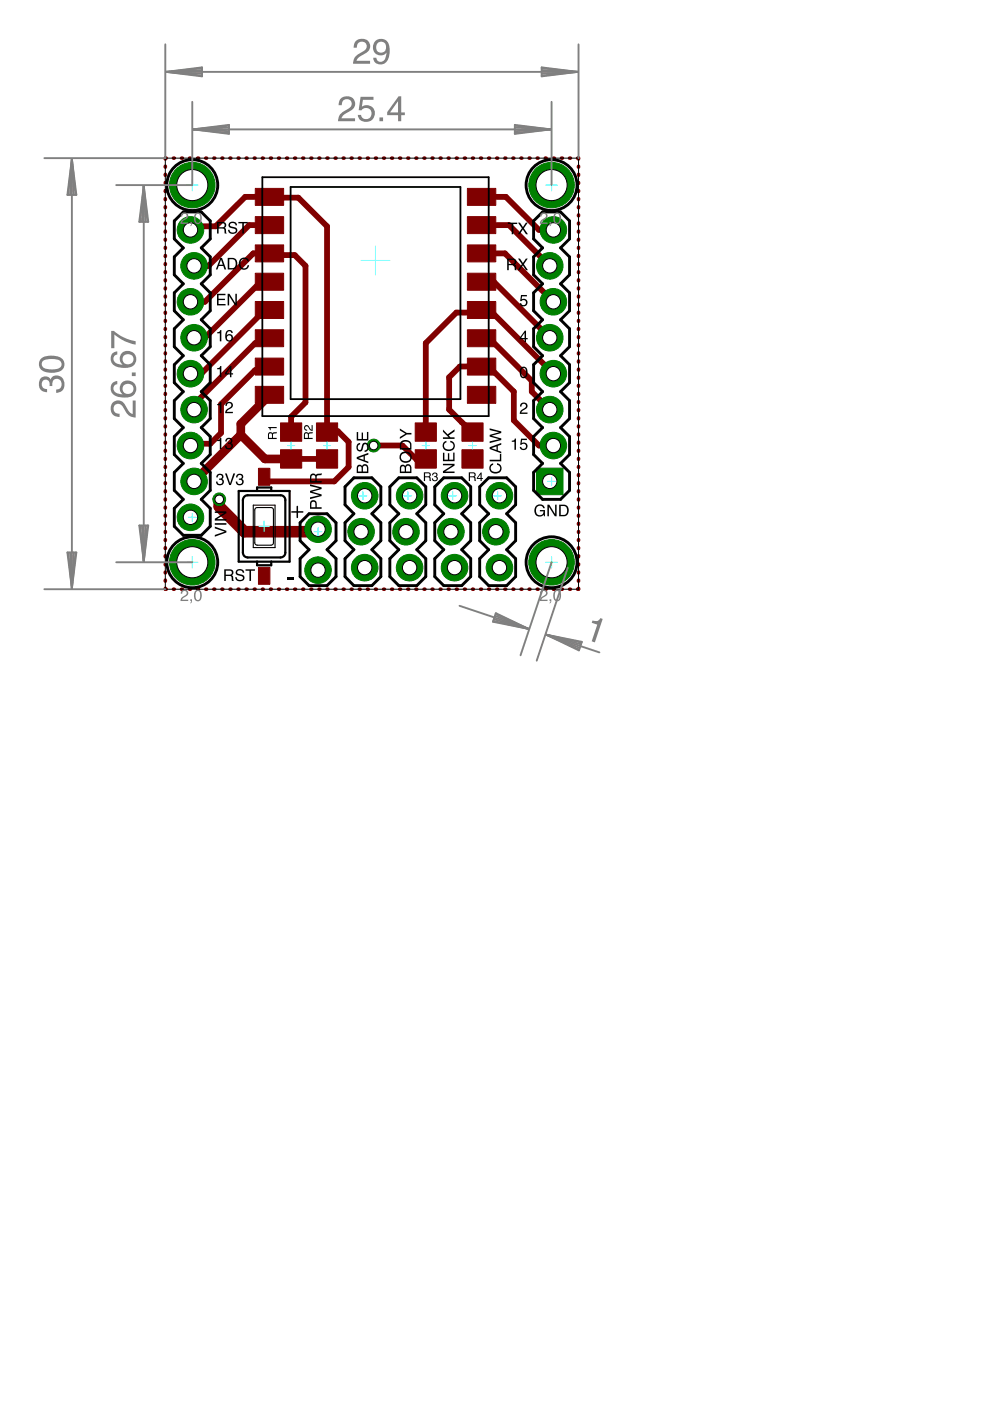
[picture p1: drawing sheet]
<svg xmlns="http://www.w3.org/2000/svg" width="210mm" height="297mm" viewBox="0 0 210 297" stroke-linecap="round" stroke-linejoin="round" font-family="sans-serif">
<g fill="#800000" stroke="#800000" stroke-width=".21">
<path d="M97.9 95.4h4.5v3.9h-4.5z"/>
<path d="M97.9 89.7h4.5v3.9h-4.5z"/>
<path d="M59.5 95.4h4.5v3.9h-4.5z"/>
<path d="M59.5 89.7h4.5v3.9h-4.5z"/>
<path d="M67.1 95.4h4.5v3.9h-4.5z"/>
<path d="M67.1 89.7h4.5v3.9h-4.5z"/>
<path d="M88 89.7h4.5v3.9h-4.5z"/>
<path d="M88 95.4h4.5v3.9h-4.5z"/>
<path d="M54.8 120.3h2.4v3.6h-2.4z"/>
<path d="M54.8 99.3h2.4v3.6h-2.4z"/>
<path d="M54.1 39.9h6v3.6h-6z"/>
<path d="M54.1 45.9h6v3.6h-6z"/>
<path d="M54.1 51.9h6v3.6h-6z"/>
<path d="M54.1 57.9h6v3.6h-6z"/>
<path d="M54.1 63.9h6v3.6h-6z"/>
<path d="M54.1 69.9h6v3.6h-6z"/>
<path d="M54.1 75.9h6v3.6h-6z"/>
<path d="M54.1 81.9h6v3.6h-6z"/>
<path d="M99.1 81.9h6v3.6h-6z"/>
<path d="M99.1 75.9h6v3.6h-6z"/>
<path d="M99.1 69.9h6v3.6h-6z"/>
<path d="M99.1 63.9h6v3.6h-6z"/>
<path d="M99.1 57.9h6v3.6h-6z"/>
<path d="M99.1 51.9h6v3.6h-6z"/>
<path d="M99.1 45.9h6v3.6h-6z"/>
<path d="M99.1 39.9h6v3.6h-6z"/>
</g>
<g fill="none" stroke="#800000" stroke-width=".76">
<path d="M35.1 35.2v.2M35.1 37v.2M35.1 38.7v.2M35.2 33.5h-.1v.2M36.8 33.5h.2M38.5 33.5h.2M40.2 33.5h.2M41.9 33.5h.2M43.6 33.5h.2M45.3 33.5h.2M47.1 33.5h.1M48.8 33.5h.2"/>
<path d="M50.5 33.5h.2M52.2 33.5h.2M53.9 33.5h.2M55.6 33.5h.2M57.3 33.5h.2M59.1 33.5h.1M60.8 33.5h.2M62.5 33.5h.2M64.2 33.5h.2M65.9 33.5h.2M67.6 33.5h.2M69.3 33.5h.2"/>
<path d="M71.1 33.5h.1M72.8 33.5h.2M74.5 33.5h.2M76.2 33.5h.2M77.9 33.5h.2M79.6 33.5h.2M81.3 33.5h.2M83 33.5h.2M84.8 33.5h.1M86.5 33.5h.2M88.2 33.5h.2M89.9 33.5h.2"/>
<path d="M91.6 33.5h.2M93.3 33.5h.2M95 33.5h.2M96.8 33.5h.1M98.5 33.5h.2M100.2 33.5h.2M101.9 33.5h.2M103.6 33.5h.2M105.3 33.5h.2M107 33.5h.2M108.8 33.5h.1M110.5 33.5h.2"/>
<path d="M112.2 33.5h.2M113.9 33.5h.2M115.6 33.5h.2M117.3 33.5h.2M119 33.5h.2M120.8 33.5h.1M122.5 33.5h.2v.2M122.7 35.2v.2M122.7 37v.2M122.7 38.7v.2M35.1 40.4v.2M35.1 42.1v.2"/>
<path d="M35.1 43.8v.2M35.1 45.6v.2M35.1 47.3v.2M35.1 49v.2M35.1 50.7v.2M35.1 52.5v.1M35.1 54.2v.2M35.1 55.9v.2M35.1 57.6v.2M35.1 59.3v.2M122.7 40.4v.2M122.7 42.1v.2"/>
<path d="M122.7 43.8v.2M122.7 45.6v.2M122.7 47.3v.2M122.7 49v.2M122.7 50.7v.2M122.7 52.5v.1M122.7 54.2v.2M122.7 55.9v.2M122.7 57.6v.2M122.7 59.3v.2M35.1 61v.3M35.1 62.8v.2"/>
<path d="M35.1 64.5v.2M35.1 66.2v.2M35.1 67.9v.2M35.1 69.7v.1M35.1 71.4v.2M35.1 73.1v.2M35.1 74.8v.2M35.1 76.5v.3M35.1 78.3v.2M35.1 80v.2M122.7 61v.3M122.7 62.8v.2"/>
<path d="M122.7 64.5v.2M122.7 66.2v.2M122.7 67.9v.2M122.7 69.7v.1M122.7 71.4v.2M122.7 73.1v.2M122.7 74.8v.2M122.7 76.5v.3M122.7 78.3v.2M122.7 80v.2M35.1 81.7v.2M35.1 83.4v.2"/>
<path d="M35.1 85.2v.1M35.1 86.9v.2M35.1 88.6v.2M35.1 90.3v.2M35.1 92v.2M35.1 93.7v.3M35.1 95.5v.2M35.1 97.2v.2M35.1 98.9v.2M122.7 81.7v.2M122.7 83.4v.2M122.7 85.2v.1"/>
<path d="M122.7 86.9v.2M122.7 88.6v.2M122.7 90.3v.2M122.7 92v.2M122.7 93.7v.3M122.7 95.5v.2M122.7 97.2v.2M122.7 98.9v.2M35.1 100.6v.2M35.1 102.4v.2M35.1 104.1v.2M35.1 105.8v.2"/>
<path d="M35.1 107.5v.2M35.1 109.2v.2M35.1 111v.2M35.1 112.7v.2M35.1 114.4v.2M35.1 116.1v.2M35.1 117.8v.2M35.1 119.6v.2M122.7 100.6v.2M122.7 102.4v.2M122.7 104.1v.2M122.7 105.8v.2"/>
<path d="M122.7 107.5v.2M122.7 109.2v.2M122.7 111v.2M122.7 112.7v.2M122.7 114.4v.2M122.7 116.1v.2M122.7 117.8v.2M122.7 119.6v.2M35.1 121.3v.2M35.1 123v.2M35.1 124.7v.2h.1M36.8 124.9h.2"/>
<path d="M38.5 124.9h.2M40.2 124.9h.2M41.9 124.9h.2M43.6 124.9h.2M45.3 124.9h.2M47.1 124.9h.1M48.8 124.9h.2M50.5 124.9h.2M52.2 124.9h.2M53.9 124.9h.2M55.6 124.9h.2M57.3 124.9h.2"/>
<path d="M59.1 124.9h.1M60.8 124.9h.2M62.5 124.9h.2M64.2 124.9h.2M65.9 124.9h.2M67.6 124.9h.2M69.3 124.9h.2M71.1 124.9h.1M72.8 124.9h.2M74.5 124.9h.2M76.2 124.9h.2M77.9 124.9h.2"/>
<path d="M79.6 124.9h.2M81.3 124.9h.2M83 124.9h.2M84.8 124.9h.1M86.5 124.9h.2M88.2 124.9h.2M89.9 124.9h.2M91.6 124.9h.2M93.3 124.9h.2M95 124.9h.2M96.8 124.9h.1M98.5 124.9h.2"/>
<path d="M100.2 124.9h.2M101.9 124.9h.2M103.6 124.9h.2M105.3 124.9h.2M107 124.9h.2M108.8 124.9h.1M110.5 124.9h.2M112.2 124.9h.2M113.9 124.9h.2M115.6 124.9h.2M117.3 124.9h.2M119 124.9h.2"/>
<path d="M120.8 124.9h.1M122.7 124.7v.2h-.2M122.7 121.3v.2M122.7 123v.2"/>
</g>
<g fill="none" stroke="#800000" stroke-width="1.2">
<path d="M40.4 48.7l.7-.7h4.6l6.3-6.3 11.2 .2 6.1 6.1v43.6l.2-.2h2.1l2.3 2.3v5.3l-3 3.1h-13.9l-1-1M57.1 47.7h-4.3l-8.6 8.7h-3.1M57.1 59.7h-1.8l-11.9 11.9h-2.3M102.1 47.7h5.8l8.7 8.7M102.1 41.7h5.2l7 7h3M102.1 59.7h2.6l11.9 11.9M102.1 53.7h5l10.2 10.3M40.4 64h3l10.3-10.3h3.4l.4 .4h5l2.3 2.3v28.9l-3.1 3.1v3.2M56.4 77.7h.7M56.4 77.7l-.8 .8h-1.5l-7.2 7.2v6.1l-2.3 2.3h-3.8l-.4 .4M57.1 71.7h-.8l-1.1 1h-1.1l-13 13v1.1M57.1 65.7h-.9l-13.5 13.5h-2.3"/>
<path d="M102.1 77.7h.1M102.1 71.7h1.6l9.1 9.1v2.2l3.8 3.8M117.3 79.2l-13.5-13.5h-1.7l-.5 .6h-4.8l-6.5 6.4v18.9M57.1 83.7v.1M69.3 97.3h-7.6l-.2 .2M79.2 94.5h6.1l3.1 3h1.7l.2-.2M100.2 91.6l-5-4.8v-6.8l2.3-2.3h6.9v.8l4.5 4.5v6.1l5.4 5.4h3"/>
</g>
<path d="M51.1 92.2l-10 9.9M51.1 92.2l5.1 5.1h5.5M57.1 83.8l-6 6.1v2.3" fill="none" stroke="#800000" stroke-width="1.8"/>
<path d="M46.5 105.9v1.5l5.3 5.3h15.1l.5-.5" fill="none" stroke="#800000" stroke-width="2.5"/>
<path d="M113.7 99.3h5.7v5.6h-5.7z" fill="#008000" stroke="#008000" stroke-width=".21"/>
<circle cx="116.6" cy="102.1" r="1.52" fill="#fff" stroke="#000" stroke-width=".21"/>
<circle cx="117.3" cy="94.5" r="2.82" fill="#008000" stroke="#008000" stroke-width=".21"/>
<circle cx="117.3" cy="94.5" r="1.52" fill="#fff" stroke="#000" stroke-width=".21"/>
<circle cx="116.6" cy="86.8" r="2.82" fill="#008000" stroke="#008000" stroke-width=".21"/>
<circle cx="116.6" cy="86.8" r="1.52" fill="#fff" stroke="#000" stroke-width=".21"/>
<circle cx="117.3" cy="79.2" r="2.82" fill="#008000" stroke="#008000" stroke-width=".21"/>
<circle cx="117.3" cy="79.2" r="1.52" fill="#fff" stroke="#000" stroke-width=".21"/>
<circle cx="116.6" cy="71.6" r="2.82" fill="#008000" stroke="#008000" stroke-width=".21"/>
<circle cx="116.6" cy="71.6" r="1.52" fill="#fff" stroke="#000" stroke-width=".21"/>
<circle cx="117.3" cy="64" r="2.82" fill="#008000" stroke="#008000" stroke-width=".21"/>
<circle cx="117.3" cy="64" r="1.52" fill="#fff" stroke="#000" stroke-width=".21"/>
<circle cx="116.6" cy="56.4" r="2.82" fill="#008000" stroke="#008000" stroke-width=".21"/>
<circle cx="116.6" cy="56.4" r="1.52" fill="#fff" stroke="#000" stroke-width=".21"/>
<circle cx="117.3" cy="48.7" r="2.82" fill="#008000" stroke="#008000" stroke-width=".21"/>
<circle cx="117.3" cy="48.7" r="1.52" fill="#fff" stroke="#000" stroke-width=".21"/>
<circle cx="77.3" cy="105.1" r="2.82" fill="#008000" stroke="#008000" stroke-width=".21"/>
<circle cx="77.3" cy="105.1" r="1.52" fill="#fff" stroke="#000" stroke-width=".21"/>
<circle cx="76.6" cy="112.7" r="2.82" fill="#008000" stroke="#008000" stroke-width=".21"/>
<circle cx="76.6" cy="112.7" r="1.52" fill="#fff" stroke="#000" stroke-width=".21"/>
<circle cx="77.3" cy="120.4" r="2.82" fill="#008000" stroke="#008000" stroke-width=".21"/>
<circle cx="77.3" cy="120.4" r="1.52" fill="#fff" stroke="#000" stroke-width=".21"/>
<circle cx="86.8" cy="105.1" r="2.82" fill="#008000" stroke="#008000" stroke-width=".21"/>
<circle cx="86.8" cy="105.1" r="1.52" fill="#fff" stroke="#000" stroke-width=".21"/>
<circle cx="86.1" cy="112.7" r="2.82" fill="#008000" stroke="#008000" stroke-width=".21"/>
<circle cx="86.1" cy="112.7" r="1.52" fill="#fff" stroke="#000" stroke-width=".21"/>
<circle cx="86.8" cy="120.4" r="2.82" fill="#008000" stroke="#008000" stroke-width=".21"/>
<circle cx="86.8" cy="120.4" r="1.52" fill="#fff" stroke="#000" stroke-width=".21"/>
<circle cx="96.4" cy="105.1" r="2.82" fill="#008000" stroke="#008000" stroke-width=".21"/>
<circle cx="96.4" cy="105.1" r="1.52" fill="#fff" stroke="#000" stroke-width=".21"/>
<circle cx="95.6" cy="112.7" r="2.82" fill="#008000" stroke="#008000" stroke-width=".21"/>
<circle cx="95.6" cy="112.7" r="1.52" fill="#fff" stroke="#000" stroke-width=".21"/>
<circle cx="96.4" cy="120.4" r="2.82" fill="#008000" stroke="#008000" stroke-width=".21"/>
<circle cx="96.4" cy="120.4" r="1.52" fill="#fff" stroke="#000" stroke-width=".21"/>
<circle cx="105.9" cy="105.1" r="2.82" fill="#008000" stroke="#008000" stroke-width=".21"/>
<circle cx="105.9" cy="105.1" r="1.52" fill="#fff" stroke="#000" stroke-width=".21"/>
<circle cx="105.1" cy="112.7" r="2.82" fill="#008000" stroke="#008000" stroke-width=".21"/>
<circle cx="105.1" cy="112.7" r="1.52" fill="#fff" stroke="#000" stroke-width=".21"/>
<circle cx="105.9" cy="120.4" r="2.82" fill="#008000" stroke="#008000" stroke-width=".21"/>
<circle cx="105.9" cy="120.4" r="1.52" fill="#fff" stroke="#000" stroke-width=".21"/>
<circle cx="67.4" cy="112.2" r="2.82" fill="#008000" stroke="#008000" stroke-width=".21"/>
<circle cx="67.4" cy="112.2" r="1.52" fill="#fff" stroke="#000" stroke-width=".21"/>
<circle cx="67.4" cy="120.9" r="2.82" fill="#008000" stroke="#008000" stroke-width=".21"/>
<circle cx="67.4" cy="120.9" r="1.52" fill="#fff" stroke="#000" stroke-width=".21"/>
<circle cx="116.9" cy="39.2" r="4.8" fill="#008000" stroke="#008000" stroke-width=".21"/>
<circle cx="116.9" cy="39.2" r="3.3" fill="#fff" stroke="#000" stroke-width=".21"/>
<circle cx="40.8" cy="39.2" r="4.8" fill="#008000" stroke="#008000" stroke-width=".21"/>
<circle cx="40.8" cy="39.2" r="3.3" fill="#fff" stroke="#000" stroke-width=".21"/>
<circle cx="40.8" cy="119.2" r="4.8" fill="#008000" stroke="#008000" stroke-width=".21"/>
<circle cx="40.8" cy="119.2" r="3.3" fill="#fff" stroke="#000" stroke-width=".21"/>
<circle cx="116.9" cy="119.2" r="4.8" fill="#008000" stroke="#008000" stroke-width=".21"/>
<circle cx="116.9" cy="119.2" r="3.3" fill="#fff" stroke="#000" stroke-width=".21"/>
<circle cx="40.4" cy="109.7" r="2.82" fill="#008000" stroke="#008000" stroke-width=".21"/>
<circle cx="40.4" cy="109.7" r="1.52" fill="#fff" stroke="#000" stroke-width=".21"/>
<circle cx="41.1" cy="102.1" r="2.82" fill="#008000" stroke="#008000" stroke-width=".21"/>
<circle cx="41.1" cy="102.1" r="1.52" fill="#fff" stroke="#000" stroke-width=".21"/>
<circle cx="40.4" cy="94.5" r="2.82" fill="#008000" stroke="#008000" stroke-width=".21"/>
<circle cx="40.4" cy="94.5" r="1.52" fill="#fff" stroke="#000" stroke-width=".21"/>
<circle cx="41.1" cy="86.8" r="2.82" fill="#008000" stroke="#008000" stroke-width=".21"/>
<circle cx="41.1" cy="86.8" r="1.52" fill="#fff" stroke="#000" stroke-width=".21"/>
<circle cx="40.4" cy="79.2" r="2.82" fill="#008000" stroke="#008000" stroke-width=".21"/>
<circle cx="40.4" cy="79.2" r="1.52" fill="#fff" stroke="#000" stroke-width=".21"/>
<circle cx="41.1" cy="71.6" r="2.82" fill="#008000" stroke="#008000" stroke-width=".21"/>
<circle cx="41.1" cy="71.6" r="1.52" fill="#fff" stroke="#000" stroke-width=".21"/>
<circle cx="40.4" cy="64" r="2.82" fill="#008000" stroke="#008000" stroke-width=".21"/>
<circle cx="40.4" cy="64" r="1.52" fill="#fff" stroke="#000" stroke-width=".21"/>
<circle cx="41.1" cy="56.4" r="2.82" fill="#008000" stroke="#008000" stroke-width=".21"/>
<circle cx="41.1" cy="56.4" r="1.52" fill="#fff" stroke="#000" stroke-width=".21"/>
<circle cx="40.4" cy="48.7" r="2.82" fill="#008000" stroke="#008000" stroke-width=".21"/>
<circle cx="40.4" cy="48.7" r="1.52" fill="#fff" stroke="#000" stroke-width=".21"/>
<circle cx="79.2" cy="94.5" r="1.35" fill="#008000" stroke="#008000" stroke-width=".21"/>
<circle cx="79.2" cy="94.5" r=".91" fill="#fff" stroke="#000" stroke-width=".21"/>
<circle cx="46.5" cy="105.9" r="1.35" fill="#008000" stroke="#008000" stroke-width=".21"/>
<circle cx="46.5" cy="105.9" r=".91" fill="#fff" stroke="#000" stroke-width=".21"/>
<path d="M61.9 108.5h2.3M63 107.4v2.3" fill="none" stroke="#000" stroke-width=".32"/>
<g fill="#000">
<path d="M110.5 62.5h1.2v.3h-1l-.1 .7a.82 .82 0 0 1 1.2 .4 .82 .82 0 0 1-.6 1.1 .82 .82 0 0 1-1-.7h.3a.53 .53 0 0 0 .8 .3 .53 .53 0 0 0 .1-.9 .53 .53 0 0 0-.9 .1h-.2zM110.5 85.5a.79 .79 0 0 1 1.3 .2 .79 .79 0 0 1-.6 1.1l-.7 .7h1.3v.3h-1.6a1.5 1.5 0 0 1 1.2-1.4 .48 .48 0 0 0-.3-.8 .48 .48 0 0 0-.5 .6h-.3zM60.9 122.4h1.3v.5h-1.3z"/>
<path d="M46.4 47.3v.9h.7a.43 .43 0 0 0 .5-.4 .43 .43 0 0 0-.4-.5zM46 47.1h1.2a.67 .67 0 0 1 .7 .4 .67 .67 0 0 1-.3 .8l.3 .3 .2 .9h-.4l-.2-.9-.4-.1h-.7v1h-.4zM48.7 47.2a.97 .97 0 0 1 1.5 .6h-.3a.57 .57 0 0 0-.6-.5 .57 .57 0 0 0-.5 .6l.2 .1a1.18 1.18 0 0 1 1.3 .8 1 1 0 0 1-1 .8 1 1 0 0 1-.9-.9h.3a.65 .65 0 0 0 .6 .6 .65 .65 0 0 0 .7-.6l-.3-.2a1.01 1.01 0 0 1-1.2-1zM50.5 47.1h2v.3h-.8v2.1h-.3v-2.1h-.9z"/>
<path d="M46.9 55l-.4 1.1h.7zM46.7 54.7h.4l.9 2.4h-.4l-.3-.7h-.9l-.3 .7h-.3zM48.6 55v1.8h.6a.96 .96 0 0 0 .8-.9 .96 .96 0 0 0-.8-.9zM48.3 54.7h1a1.25 1.25 0 0 1 1 1.2 1.25 1.25 0 0 1-1 1.2h-1zM50.9 55a1.07 1.07 0 0 1 1.1-.4 1.07 1.07 0 0 1 .8 .8h-.3a.79 .79 0 0 0-1-.5 .79 .79 0 0 0-.5 1 .77 .77 0 0 0 .6 1 .77 .77 0 0 0 .9-.7h.3a1.14 1.14 0 0 1-1.5 .9 1.14 1.14 0 0 1-.6-1.6z"/>
<path d="M107.9 55.1v.9h.7a.43 .43 0 0 0 .5-.4 .43 .43 0 0 0-.4-.5zM107.5 54.8h1.2a.67 .67 0 0 1 .7 .4 .67 .67 0 0 1-.3 .9l.3 .3 .2 .9h-.4l-.1-.9-.5-.2h-.7v1.1h-.4zM109.8 54.8h.4l.7 1 .6-1h.4l-.8 1.2 .8 1.3h-.4l-.6-1-.7 1h-.4l.9-1.3z"/>
<path d="M107.7 47.2h2v.3h-.9v2.2h-.3v-2.2h-.8zM109.8 47.2h.4l.7 .9 .6-.9h.4l-.8 1.2 .8 1.3h-.4l-.6-1-.7 1h-.4l.9-1.3z"/>
<path d="M46 62.3h1.8v.3h-1.5v.7h1.4v.3h-1.4v.9h1.5v.3h-1.8zM48.3 62.3h.4l1.2 2v-2h.3v2.5h-.4l-1.2-2v2h-.3z"/>
<path d="M46 78.1l.5-.2 .2-.3h.2v2.4h-.3v-1.7h-.6zM48.8 78l-.8 1.1h.8zM48.8 77.6h.3v1.5h.3v.3h-.3v.6h-.3v-.6h-1.1v-.3z"/>
<path d="M46 70.4l.5-.1 .2-.3h.2v2.4h-.3v-1.7h-.6zM48.2 70.1a.71 .71 0 0 1 .7-.1 .71 .71 0 0 1 .4 .6h-.3a.5 .5 0 0 0-.6-.4 .5 .5 0 0 0-.3 .7v.2a.79 .79 0 0 1 1.2 .1 .79 .79 0 0 1-.3 1.2 .79 .79 0 0 1-1.1-.4l-.1-1.2zM48.1 71.6a.51 .51 0 0 0 1 0 .51 .51 0 0 0-1 0z"/>
<path d="M111.2 70.6l-.7 1.1h.7zM111.3 70.1h.2v1.6h.4v.2h-.4v.6h-.3v-.6h-1v-.3z"/>
<path d="M110.6 77.9a.88 .88 0 0 1 1 .1 .88 .88 0 0 1 .2 .9 .87 .87 0 0 1-.3 1.1 .87 .87 0 0 1-1.1-.2 1.85 1.85 0 0 1 .2-1.9zM110.7 78.1a1.28 1.28 0 0 0 .3 1.8 1.21 1.21 0 0 0 .2-1.9z"/>
<path d="M46 93.3l.5-.1 .2-.4h.2v2.4h-.3v-1.7h-.6zM48 93a.7 .7 0 0 1 1-.1 .7 .7 0 0 1 .1 1h-.1a.8 .8 0 0 1-.1 1.4 .8 .8 0 0 1-1.2-.6v-.2h.3a.5 .5 0 0 0 .4 .6 .5 .5 0 0 0 .6-.5 .5 .5 0 0 0-.5-.5l-.1-.3a.45 .45 0 0 0 .6-.2 .45 .45 0 0 0-.4-.6 .45 .45 0 0 0-.5 .4v.2h-.3z"/>
<path d="M46 85.7l.5-.1 .2-.4h.2v2.4h-.3v-1.7h-.6zM48.1 85.4a.79 .79 0 0 1 1.2 .2 .79 .79 0 0 1-.5 1.1l-.7 .6h1.3v.3h-1.7a1.5 1.5 0 0 1 1.2-1.4 .48 .48 0 0 0-.2-.7 .48 .48 0 0 0-.6 .6h-.3z"/>
<path d="M57.2 91.9l-.2 .9h.7l-.1-.8zM57 91.7l.5-.1 .3 .3 .2-.2 .7-.2v.4h-.7l-.1 .4v.5h.8v.3h-1.9v-1.1zM56.9 90.5h1.8v.3h-1.3v.4h-.2z"/>
<path d="M64.8 91.9l-.2 .9h.7l-.1-.8zM64.6 91.7l.5-.1 .3 .3 .2-.2 .7-.2v.4h-.7l-.1 .4v.5h.8v.3h-1.9v-1.1zM64.6 90.3a.83 .83 0 0 1 1.2 .7l.3 .1v-1h.2v1.3a1.52 1.52 0 0 1-1.1-1 .36 .36 0 0 0-.5 .3 .36 .36 0 0 0 .4 .4v.2a.62 .62 0 0 1-.6-.3 .62 .62 0 0 1 .1-.7z"/>
<path d="M76.1 98.9l-.2 .3v.8h.8v-.8a.37 .37 0 0 0-.6-.3zM77.1 98.8l-.2 1.2h.9l-.1-1.1-.3-.2zM75.9 98.6h.6l.3 .2a.69 .69 0 0 1 .8-.4 .69 .69 0 0 1 .5 .9v1h-2.5l.1-1.3zM76 97.1l1.1 .4v-.8zM75.6 96.9l2.5-.9v.4l-.7 .2v1l.7 .3v.3l-2.5-.9zM75.9 94l.5-.1v.3a.57 .57 0 0 0-.5 .6 .57 .57 0 0 0 .5 .6l.2-.2a1.18 1.18 0 0 1 .8-1.3 1 1 0 0 1 .8 1 1 1 0 0 1-.9 .9v-.3a.65 .65 0 0 0 .6-.7 .65 .65 0 0 0-.6-.6l-.2 .3a1.01 1.01 0 0 1-1 1.2 .99 .99 0 0 1-.2-1.7zM75.6 91.6h.3v1.5h.8v-1.4h.3v1.4h.8v-1.5h.3v1.8h-2.5z"/>
<path d="M85.2 98.9l-.1 .3v.8h.7v-.8a.37 .37 0 0 0-.6-.3zM86.2 98.8l-.1 1.2h.9l-.1-1.1-.4-.2zM85 98.6h.6l.3 .2a.69 .69 0 0 1 .9-.4 .69 .69 0 0 1 .4 .9v1h-2.4v-1.3zM84.9 96.2a1.3 1.3 0 0 1 1.9-.2 1.3 1.3 0 0 1 .1 1.8 1.31 1.31 0 0 1-1.7 .1 1.31 1.31 0 0 1-.3-1.7zM85.3 96.3a.95 .95 0 0 0 .7 1.5 .95 .95 0 0 0 .9-1.4l-.9-.3zM85.3 93.8a1.15 1.15 0 0 0-.2 1.2h1.9v-.6a.99 .99 0 0 0-1.7-.6zM85.1 93.5a1.3 1.3 0 0 1 2.1 .8v1h-2.4v-1.3zM84.8 90.9l1.4 .9h1v.3h-1l-1.4 1v-.4l1.2-.7-1.2-.8z"/>
<path d="M104 98.5l.6-.3v.4a.79 .79 0 0 0-.5 1 .79 .79 0 0 0 1 .5 .77 .77 0 0 0 .9-.6 .77 .77 0 0 0-.6-1v-.3a1.14 1.14 0 0 1 .9 1.5 1.14 1.14 0 0 1-1.6 .7 1.13 1.13 0 0 1-.7-1.9zM103.8 97.5h2.2v-1.3h.3v1.6h-2.5zM104.2 95l1.1 .4v-.8zM103.8 94.8l2.5-.9v.4l-.8 .2v1l.8 .3v.3l-2.5-.9zM103.8 90.8l2.5 .7v.3l-2.1 .6 2.1 .6v.3l-2.5 .6v-.3l2-.5-2-.5v-.4l2-.6-2-.4z"/>
<path d="M108.5 93.4l.5-.1 .2-.3h.2v2.4h-.3v-1.7h-.6zM110.5 93h1.2v.3h-1l-.1 .7a.82 .82 0 0 1 1.2 .4 .82 .82 0 0 1-.6 1.1 .82 .82 0 0 1-1-.7h.3a.53 .53 0 0 0 .8 .2 .53 .53 0 0 0 .1-.8 .53 .53 0 0 0-.9 .1h-.2z"/>
<path d="M45.5 111.6l2.5 .9v.4l-2.5 .9v-.4l2.1-.7-2.1-.7zM45.5 110.9h2.5v.4h-2.5zM45.5 108.4h2.5v.4l-2 1.3h2v.3h-2.5v-.4l2-1.3h-2z"/>
<path d="M46.1 100.6a.7 .7 0 0 1 1-.1 .7 .7 0 0 1 .1 1l-.1 .1a.8 .8 0 0 1-.1 1.3 .8 .8 0 0 1-1.2-.6v-.2h.3a.5 .5 0 0 0 .4 .6 .5 .5 0 0 0 .6-.5 .5 .5 0 0 0-.6-.5v-.2a.45 .45 0 0 0 .6-.3 .45 .45 0 0 0-.4-.6 .45 .45 0 0 0-.5 .4v.2h-.3zM47.7 100.4h.4l.7 2.1 .7-2.1h.4l-.9 2.4h-.4zM50.3 100.6a.7 .7 0 0 1 1-.1 .7 .7 0 0 1 .1 1l-.1 .1a.8 .8 0 0 1-.1 1.3 .8 .8 0 0 1-1.2-.6v-.2h.3a.5 .5 0 0 0 .4 .6 .5 .5 0 0 0 .6-.5 .5 .5 0 0 0-.6-.5l-.1-.2a.45 .45 0 0 0 .6-.3 .45 .45 0 0 0-.3-.6 .45 .45 0 0 0-.5 .4v.2h-.3z"/>
<path d="M65.9 106.2a.73 .73 0 0 1 .8-.1 .73 .73 0 0 1 .5 .7v.7h1v.4h-2.5l.1-1.3zM66.2 106.5l-.2 1h.9v-.6a.44 .44 0 0 0-.2-.5 .44 .44 0 0 0-.5 .1zM65.7 102.7l2.5 .6v.4l-2 .6 2 .5v.4l-2.5 .6v-.3l2-.5-2-.6v-.3l2-.6-2-.4zM66.1 100.8l-.1 1.2h.9v-.8a.44 .44 0 0 0-.2-.4 .44 .44 0 0 0-.6 0zM65.9 100.5l.7-.1 .4 .3 .3-.2 .9-.2v.4l-.9 .1-.2 .5v.7h1.1v.3h-2.5v-1.3z"/>
<path d="M90.1 100.4v.6h.6a.32 .32 0 0 0 .4-.3 .32 .32 0 0 0-.4-.3zM89.9 100.1h.8a.51 .51 0 0 1 .6 .4 .51 .51 0 0 1-.2 .6l.2 .2 .1 .7h-.3l-.1-.7-.3-.1h-.6v.8h-.2zM91.8 100.3a.52 .52 0 0 1 .8 0 .52 .52 0 0 1-.1 .7 .6 .6 0 0 1-.1 1.1 .6 .6 0 0 1-.8-.7h.2a.36 .36 0 0 0 .5 .4 .36 .36 0 0 0 0-.6h-.2v-.2a.3 .3 0 0 0 .4-.3 .3 .3 0 0 0-.3-.3l-.3 .1-.1 .3h-.2z"/>
<path d="M93.9 98.3h2.5v.4l-2 1.3h2v.3h-2.5v-.4l2-1.2h-2zM93.9 96h.3v1.5h.8v-1.4h.2v1.4h.9v-1.5h.3v1.8h-2.5zM94.1 93.8l.6-.3v.3a.79 .79 0 0 0-.5 1 .79 .79 0 0 0 1 .5 .77 .77 0 0 0 .9-.6 .77 .77 0 0 0-.6-.9v-.3a1.14 1.14 0 0 1 .9 1.4 1.14 1.14 0 0 1-1.6 .7 1.13 1.13 0 0 1-.7-1.8zM93.9 91.1l1 1 1.5-1.1v.5l-1.3 .8 .4 .4h.9v.4h-2.5v-.4h1.2l-1.2-1.2z"/>
<path d="M99.6 100.4v.6h.6a.32 .32 0 0 0 .4-.3 .32 .32 0 0 0-.3-.3zM99.4 100.1h.9a.51 .51 0 0 1 .5 .4 .51 .51 0 0 1-.2 .6l.2 .2 .1 .7h-.3l-.1-.7-.3-.1h-.6v.8h-.2zM101.9 100.5l-.6 .9h.6zM101.9 100.2h.2v1.2h.3v.1h-.3v.5h-.2v-.5h-.8v-.2z"/>
<path d="M113.6 107.3a1.1 1.1 0 0 1 1.9 .4h-.3a.81 .81 0 0 0-1-.4 .81 .81 0 0 0-.6 .9 .81 .81 0 0 0 .7 1 .81 .81 0 0 0 .9-.8h-.7v-.3h1v1.4h-.2v-.4a1.18 1.18 0 0 1-1.6 .2 1.18 1.18 0 0 1-.3-1.6zM116.1 107h.4l1.2 2v-2h.3v2.5h-.4l-1.2-2v2h-.3zM118.9 107.3v1.9h.6a.96 .96 0 0 0 .8-1 .96 .96 0 0 0-.8-.9zM118.6 107h.9a1.25 1.25 0 0 1 1.1 1.2 1.25 1.25 0 0 1-1.1 1.3h-.9z"/>
<path d="M47.9 121v.8h.7a.43 .43 0 0 0 .6-.4 .43 .43 0 0 0-.5-.4zM47.5 120.7h1.2a.67 .67 0 0 1 .8 .4 .67 .67 0 0 1-.4 .9l.3 .2 .2 1h-.4l-.1-.9-.5-.2h-.7v1.1h-.4zM50.2 120.9a.97 .97 0 0 1 1.6 .5h-.3a.57 .57 0 0 0-.6-.5 .57 .57 0 0 0-.6 .6l.2 .2a1.18 1.18 0 0 1 1.3 .8 1 1 0 0 1-1 .7 1 1 0 0 1-.9-.8h.3a.65 .65 0 0 0 .6 .6 .65 .65 0 0 0 .7-.6l-.3-.2a1.01 1.01 0 0 1-1.2-1zM52.1 120.7h2v.3h-.9v2.2h-.3v-2.2h-.8z"/>
</g>
<g fill="none" stroke="#000" stroke-width=".61">
<path d="M38.9 44.9h3.8l1.9 1.9v3.9l-1.9 1.9 1.9 1.9v3.8l-1.9 1.9 1.9 1.9v3.8l-1.9 1.9 1.9 1.9v3.8l-1.9 1.9 1.9 1.9v3.8l-1.9 1.9 1.9 1.9v3.9l-1.9 1.9 1.9 1.9v3.8l-1.9 1.9 1.9 1.9v3.8l-1.9 1.9 1.9 1.9v3.8l-1.9 1.9h-3.8l-1.9-1.9v-3.8l1.9-1.9-1.9-1.9v-3.8l1.9-1.9-1.9-1.9v-3.8l1.9-1.9-1.9-1.9v-3.9l1.9-1.9-1.9-1.9v-3.8l1.9-1.9-1.9-1.9v-3.8l1.9-1.9-1.9-1.9v-3.8l1.9-1.9-1.9-1.9v-3.8l1.9-1.9-1.9-1.9v-3.9zM115 44.9h3.9l1.9 1.9v3.9l-1.9 1.9 1.9 1.9v3.8l-1.9 1.9 1.9 1.9v3.8l-1.9 1.9 1.9 1.9v3.8l-1.9 1.9 1.9 1.9v3.8l-1.9 1.9 1.9 1.9v3.9l-1.9 1.9 1.9 1.9v3.8l-1.9 1.9 1.9 1.9v3.8l-1.9 1.9h-3.9l-1.9-1.9v-3.8l1.9-1.9-1.9-1.9v-3.8l1.9-1.9-1.9-1.9v-3.9l1.9-1.9-1.9-1.9v-3.8l1.9-1.9-1.9-1.9v-3.8l1.9-1.9-1.9-1.9v-3.8l1.9-1.9-1.9-1.9v-3.8l1.9-1.9-1.9-1.9v-3.9zM65.5 108.9h3.8l1.9 1.9v3.8l-1.9 1.9 1.9 1.9v3.9l-1.9 1.9h-3.8l-1.9-1.9v-3.9l1.9-1.9-1.9-1.9v-3.8zM75 101.3h3.8l2 1.9v3.8l-2 1.9 2 1.9v3.8l-2 1.9 2 1.9v3.9l-2 1.9h-3.8l-1.8-1.9v-3.9l1.8-1.9-1.8-1.9v-3.8l1.8-1.9-1.8-1.9v-3.8zM84.6 101.3h3.8l1.9 1.9v3.8l-1.9 1.9 1.9 1.9v3.8l-1.9 1.9 1.9 1.9v3.9l-1.9 1.9h-3.8l-1.9-1.9v-3.9l1.9-1.9-1.9-1.9v-3.8l1.9-1.9-1.9-1.9v-3.8zM92.2 103.2l1.9-1.9h3.8l1.9 1.9v3.8l-1.9 1.9 1.9 1.9v3.8l-1.9 1.9 1.9 1.9v3.9l-1.9 1.9h-3.8l-1.9-1.9v-3.9l1.9-1.9-1.9-1.9v-3.8l1.9-1.9-1.9-1.9zM103.6 101.3h3.8l1.9 1.9v3.8l-1.9 1.9 1.9 1.9v3.8l-1.9 1.9 1.9 1.9v3.9l-1.9 1.9h-3.8l-1.9-1.9v-3.9l1.9-1.9-1.9-1.9v-3.8l1.9-1.9-1.9-1.9v-3.8z"/>
<circle cx="40.8" cy="39.2" r="5.4"/>
<circle cx="116.9" cy="39.2" r="5.4"/>
<circle cx="40.8" cy="119.2" r="5.4"/>
<circle cx="116.9" cy="119.2" r="5.4"/>
</g>
<path d="M50.6 104.1h10.8v15h-10.8zM51.8 105.3l.7-.3h7l.5 .1 .4 .4 .1 .5v11.2l-.1 .5-.4 .3-.5 .2h-7l-.5-.2-.4-.3-.1-.5v-11.2zM54.5 104.1v-.7h3v.7M54.5 119.1v.7h3v-.7" fill="none" stroke="#000" stroke-width=".47"/>
<path d="M53.7 107.1h4.6v9h-4.6zM54.2 107.7l3.3-.1 .5 .3v7.2l-.4 .4-3.1 .1-.5-.4v-7.1z" fill="none" stroke="#000" stroke-width=".23"/>
<path d="M55.6 37.6h48v50.6h-48zM61.6 39.6h36v45h-36z" fill="none" stroke="#000" stroke-width=".38"/>
<g fill="none" stroke="#0ff" stroke-width=".21">
<path d="M39.6 39.2h2.4M40.8 38v2.4M115.7 39.2h2.5M116.9 38v2.4M76.6 55.2h6.1M79.6 52.2v6.1M61 94.5h1.5M61.7 93.7v1.5M68.6 94.5h1.5M69.3 93.7v1.5M89.5 94.5h1.5M90.3 93.7v1.5"/>
<path d="M99.4 94.5h1.5M100.2 93.7v1.5M39.6 119.2h2.4M39.9 109.7h1.7M40.8 108.9v1.6M40.8 118v2.4M54.9 111.6h2.2M56 110.5v2.2M66.6 112.7h1.6M67.4 111.9v1.7M76.1 105.1h1.7M76.9 104.3v1.6"/>
<path d="M85.6 105.1h1.7M86.5 104.3v1.6M95.2 105.1h1.6M96 104.3v1.6M104.7 105.1h1.6M105.5 104.3v1.6M115.7 119.2h2.5M116.1 102.1h1.7M116.9 101.3v1.6M116.9 118v2.4"/>
</g>
<path d="M35.1 33.5h87.6v91.4h-87.6z" fill="none" stroke="#000" stroke-width=".21"/>
<g fill="none" stroke="#808080" stroke-width=".4">
<path d="M40.8 21.6v17.6M41 27.4h75.8M41 27.4l7.6-.9v1.9zM41 27.4l7.6 .4M41 27.4l7.6 .8M48.6 27l-7.6 .4M48.6 26.6l-7.6 .8M109.2 26.5l7.6 .9-7.6 1zM109.2 27l7.6 .4M109.2 26.6l7.6 .8M116.8 27.4l-7.6 .4M116.8 27.4l-7.6 .8"/>
<path d="M116.9 21.6v17.6"/>
</g>
<path d="M72.2 20.9a1.75 1.75 0 0 1 2.1-.4 1.75 1.75 0 0 1 1 1.8 3.8 3.8 0 0 1-2.3 1.9l-.6 .9h2.9v.6h-3.6a2.57 2.57 0 0 1 1.9-2.5 1.12 1.12 0 0 0 .9-1 1.12 1.12 0 0 0-.7-1.1 1.09 1.09 0 0 0-1.3 1.2h-.7l.1-.9zM76.5 20.5h2.7v.7h-2.3l-.2 1.4a1.79 1.79 0 0 1 2.8 1.2 1.79 1.79 0 0 1-2.3 2l-.8-.3-.4-.5-.1-.6h.6a1.18 1.18 0 0 0 1.6 .7 1.18 1.18 0 0 0 .6-1.6 1.18 1.18 0 0 0-1.7-.5l-.4 .4h-.5zM80.5 24.9h.7v.8h-.7zM84.4 21.5l-1.7 2.3h1.7zM84.5 20.4h.6v3.4h.7v.6h-.7v1.3h-.7v-1.3h-2.3v-.6z" fill="#808080"/>
<g fill="none" stroke="#808080" stroke-width=".4">
<path d="M24.6 39.2h16.2M30.5 39.4v79.6M30.5 39.4l.9 7.6h-1.9zM30.5 39.4l-.4 7.6M30.5 39.4l.4 7.6M30.5 39.4l-.8 7.6M30.5 39.4l.8 7.6M24.6 119.2h16.2M29.5 111.4h1.9l-.9 7.6zM29.7 111.4l.8 7.6M30.1 111.4l.4 7.6M30.9 111.4l-.4 7.6"/>
<path d="M31.3 111.4l-.8 7.6"/>
</g>
<path d="M24 85.3a1.74 1.74 0 0 1 2.8 1l.6 1 .7 .5v-2.9h.7v3.6a2.57 2.57 0 0 1-2.6-1.9 1.12 1.12 0 0 0-.9-1 1.12 1.12 0 0 0-1.2 .7 1.09 1.09 0 0 0 1.3 1.4v.7a1.79 1.79 0 0 1-1.9-1 1.79 1.79 0 0 1 .5-2.1zM23.9 81.1l1-.3v.6a1.04 1.04 0 0 0-.8 1.2 1.04 1.04 0 0 0 1.1 .9l.8 .1a1.69 1.69 0 0 1-.2-2.5 1.69 1.69 0 0 1 2.5 0 1.82 1.82 0 0 1 .4 2.1 1.82 1.82 0 0 1-1.8 1.1 3.5 3.5 0 0 1-3.2-1.1 1.8 1.8 0 0 1 .2-2.1zM26.2 81.7a1.13 1.13 0 0 0 .2 1.6 1.13 1.13 0 0 0 1.5-.1 1.13 1.13 0 0 0 .1-1.6l-.9-.2zM28 79h.8v.7h-.8zM23.9 74.9l1-.4v.7a1.04 1.04 0 0 0-.8 1.1 1.04 1.04 0 0 0 1.1 .9l.8 .1a1.69 1.69 0 0 1-.2-2.5 1.69 1.69 0 0 1 2.5 .1 1.82 1.82 0 0 1 .4 2 1.82 1.82 0 0 1-1.8 1.1 3.5 3.5 0 0 1-3.2-1.1 1.8 1.8 0 0 1 .2-2zM26.2 75.5a1.13 1.13 0 0 0 .2 1.5 1.13 1.13 0 0 0 1.5-.1 1.13 1.13 0 0 0 .1-1.5l-.9-.3zM23.6 70.2h.6a9.4 9.4 0 0 0 4.6 2.1v.8a9.7 9.7 0 0 1-4.6-2.2v2.9h-.6z" fill="#808080"/>
<g fill="none" stroke="#808080" stroke-width=".4">
<path d="M116.9 119.2l-6.5 19.7M97.4 128.4l14.6 4.9M104.6 131.7l7.4 1.6M104.7 131.3l7.3 2M104.9 130.5l7.1 2.8M105.1 130.2l6.9 3.1M105.1 130l6.9 3.3-7.5-1.5zM115.8 134.6l11.3 3.7M115.8 134.6l7.6 1.5-.7 1.8zM115.8 134.6l7.4 2M115.8 134.6l7.1 2.8M115.8 134.6l7.5 1.6"/>
<path d="M115.8 134.6l7 3.1M120.4 120.4l-6.6 19.7"/>
</g>
<path d="M125.6 131.6l1 .1 .7-.6 .5 .1-1.7 5-.6-.2 1.1-3.6-1.1-.4z" fill="#808080"/>
<g fill="none" stroke="#808080" stroke-width=".4">
<path d="M9.4 33.5h25.7M15.2 33.7v91M15.2 33.7l1 7.6h-1.9zM15.2 33.7l-.3 7.6M15.2 33.7l.4 7.6M15.2 33.7l-.7 7.6M15.2 33.7l.8 7.6M14.3 117.1h1.9l-1 7.6zM14.5 117.1l.7 7.6M14.9 117.1l.3 7.6M15.6 117.1l-.4 7.6M16 117.1l-.8 7.6"/>
<path d="M9.4 124.9h25.7"/>
</g>
<path d="M8.6 80.2a1.27 1.27 0 0 1 2.1 .3 1.57 1.57 0 0 1 1.9-.8 1.57 1.57 0 0 1 1.1 1.8 1.62 1.62 0 0 1-1.8 1.8v-.7a1.1 1.1 0 0 0 1.1-1.4 1.1 1.1 0 0 0-1.7-.6l-.2 1.2h-.6a.92 .92 0 0 0-.9-1.3 .92 .92 0 0 0-.6 1.5l.3 .3 .7 .2v.7a1.74 1.74 0 0 1-1.7-1 1.74 1.74 0 0 1 .3-2zM8.8 76a4.2 4.2 0 0 1 4.5 .2 1.73 1.73 0 0 1 .2 1.9 1.73 1.73 0 0 1-1.7 .9 3.6 3.6 0 0 1-3.4-1 1.73 1.73 0 0 1 .4-2zM9.2 76.5a1.04 1.04 0 0 0-.2 1.2 1.04 1.04 0 0 0 1.1 .6 3.5 3.5 0 0 0 2.8-.5 1.03 1.03 0 0 0 0-1.1 1.03 1.03 0 0 0-.9-.5l-1.5-.1z" fill="#808080"/>
<g fill="none" stroke="#808080" stroke-width=".4">
<path d="M35.1 9.4v24.1M35.2 15.2h87.3M35.2 15.2l7.6-.9v1.9zM35.2 15.2l7.6 .4M35.2 15.2l7.6 .8M42.8 14.9l-7.6 .3M42.8 14.5l-7.6 .7M114.9 14.3l7.6 .9-7.6 1zM114.9 14.9l7.6 .3M114.9 14.5l7.6 .7M122.5 15.2l-7.6 .4M122.5 15.2l-7.6 .8"/>
<path d="M122.7 9.4v24.1"/>
</g>
<g fill="#808080">
<path d="M75.4 8.7a1.75 1.75 0 0 1 2.1-.4 1.75 1.75 0 0 1 1 1.8 3.8 3.8 0 0 1-2.3 2l-.6 .8h2.9v.6h-3.7a2.57 2.57 0 0 1 2-2.5 1.12 1.12 0 0 0 .9-1 1.12 1.12 0 0 0-.7-1.1 1.09 1.09 0 0 0-1.4 1.2h-.6l.1-.9zM79.5 8.8a1.82 1.82 0 0 1 2.1-.4 1.82 1.82 0 0 1 1 1.9 3.5 3.5 0 0 1-1.1 3.2 1.53 1.53 0 0 1-2.4-1.3h.7a.99 .99 0 0 0 1.1 .9 .99 .99 0 0 0 .9-1l.2-1a1.67 1.67 0 0 1-2.4 .3 1.67 1.67 0 0 1-.3-2.3zM80 9.2a1.15 1.15 0 0 0-.1 1.4 1.15 1.15 0 0 0 1.4 .4 1.14 1.14 0 0 0 .4-1.6 1.14 1.14 0 0 0-1.7-.2z"/>
<path d="M114.8 45.2a.79 .79 0 0 1 1.2 .2 .79 .79 0 0 1-.5 1.1l-.7 .7h1.3v.3h-1.7a1.5 1.5 0 0 1 1.2-1.4 .48 .48 0 0 0-.2-.8 .48 .48 0 0 0-.6 .6h-.3zM116.5 47.1h.4l-.1 .7-.3 .2 .2-.5h-.2zM117.7 45.2a.88 .88 0 0 1 1 .1 .88 .88 0 0 1 .3 .9 .87 .87 0 0 1-.4 1.1 .87 .87 0 0 1-1.1-.2 1.85 1.85 0 0 1 .2-1.9zM117.8 45.4a1.28 1.28 0 0 0 .3 1.8 1.21 1.21 0 0 0 .2-1.8z"/>
<path d="M38.6 45.2a.79 .79 0 0 1 1.2 .2 .79 .79 0 0 1-.5 1.1l-.7 .7h1.3v.3h-1.6a1.5 1.5 0 0 1 1.2-1.4 .48 .48 0 0 0-.3-.8 .48 .48 0 0 0-.6 .6h-.3zM40.3 47.1h.4l-.1 .7-.3 .2 .2-.5h-.2zM41.5 45.2a.88 .88 0 0 1 1 .1 .88 .88 0 0 1 .3 .9 .87 .87 0 0 1-.4 1.1 .87 .87 0 0 1-1.1-.2 1.85 1.85 0 0 1 .2-1.9zM41.7 45.4a1.28 1.28 0 0 0 .2 1.8 1.21 1.21 0 0 0 .2-1.8z"/>
<path d="M38.6 125.2a.79 .79 0 0 1 1.2 .2 .79 .79 0 0 1-.5 1.1l-.7 .6h1.3v.3h-1.6a1.5 1.5 0 0 1 1.2-1.3 .48 .48 0 0 0-.3-.8 .48 .48 0 0 0-.6 .6h-.3zM40.3 127.1h.4l-.1 .7-.3 .1 .2-.4-.2-.1zM41.5 125.2a.88 .88 0 0 1 1 .1 .88 .88 0 0 1 .3 .9 .87 .87 0 0 1-.4 1.1 .87 .87 0 0 1-1.1-.2 1.85 1.85 0 0 1 .2-1.9zM41.7 125.4a1.28 1.28 0 0 0 .2 1.8 1.21 1.21 0 0 0 .2-1.9z"/>
<path d="M114.8 125.2a.79 .79 0 0 1 1.2 .2 .79 .79 0 0 1-.5 1.1l-.7 .6h1.3v.3h-1.7a1.5 1.5 0 0 1 1.2-1.3 .48 .48 0 0 0-.2-.8 .48 .48 0 0 0-.6 .6h-.3zM116.5 127.1h.4l-.1 .7-.3 .1 .2-.4-.2-.1zM117.7 125.2a.88 .88 0 0 1 1 .1 .88 .88 0 0 1 .3 .9 .87 .87 0 0 1-.4 1.1 .87 .87 0 0 1-1.1-.2 1.85 1.85 0 0 1 .2-1.9zM117.8 125.4a1.28 1.28 0 0 0 .3 1.8 1.21 1.21 0 0 0 .2-1.9z"/>
</g>
</svg>
